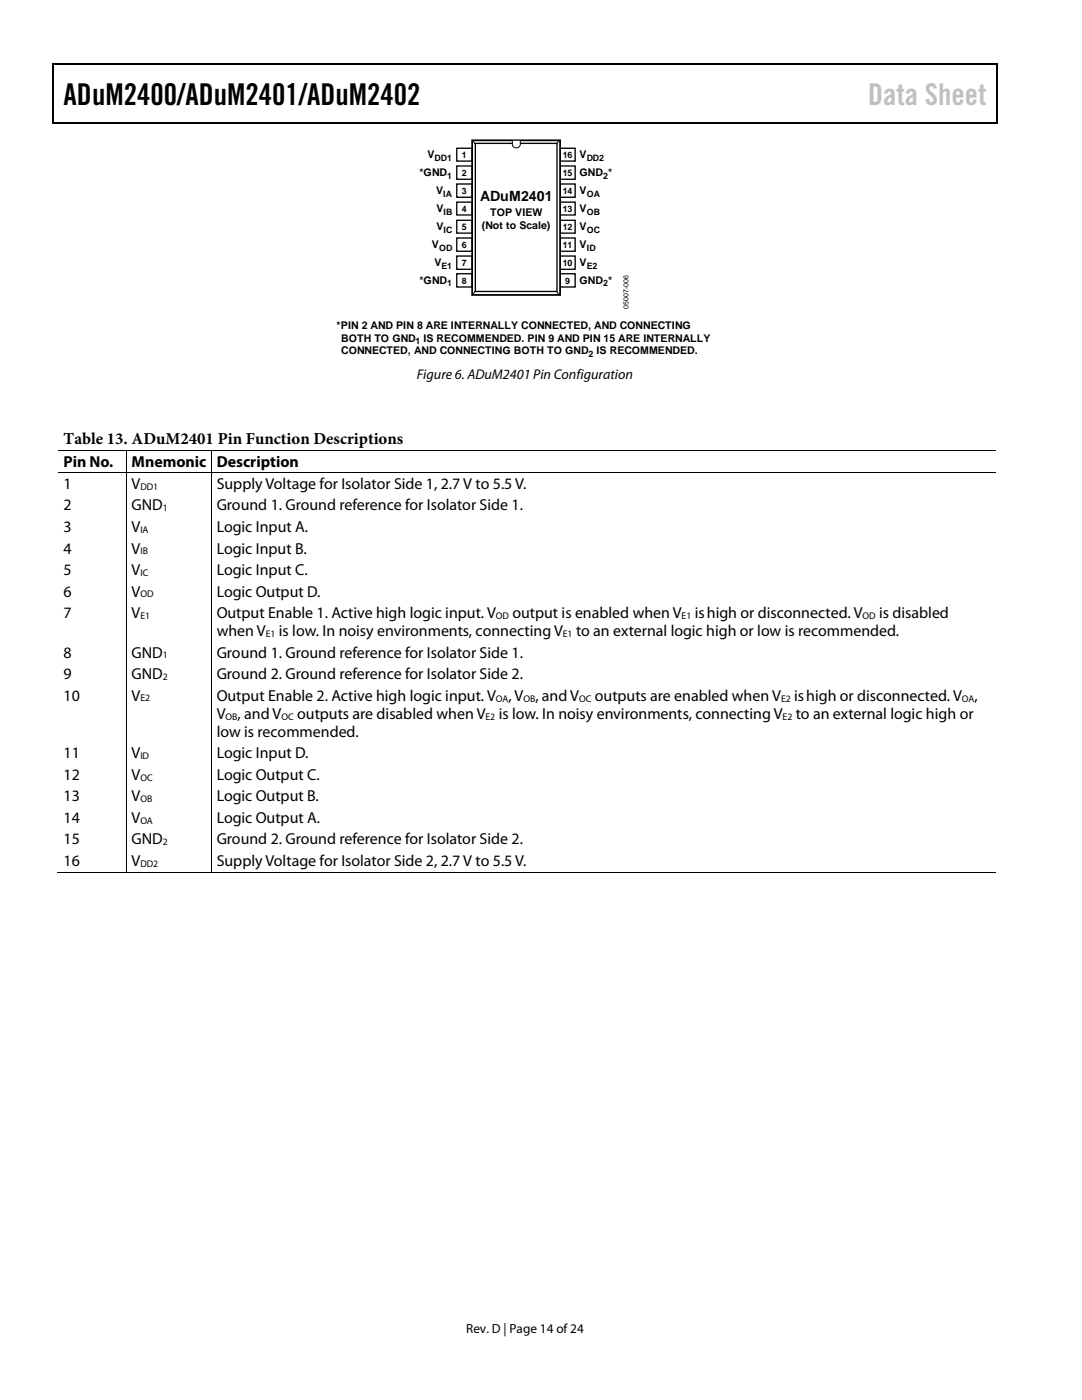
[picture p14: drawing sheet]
<svg xmlns="http://www.w3.org/2000/svg" width="216mm" height="279mm" viewBox="0 0 216 279" stroke-linecap="round" stroke-linejoin="round" font-family="sans-serif">
<defs><g id="words">
<text font-size="6" x="12.7" y="21">ADuM2400/ADuM2401/ADuM2402</text>
<text font-size="6" fill="#c0c0c0" x="173.2" y="21">Data Sheet</text>
<text font-size="3.3" x="12.7" y="88.5">Table 13. ADuM2401 Pin Function Descriptions</text>
<g font-size="3.2">
<text x="12.7" y="93.1">Pin No.</text>
<text x="26.2" y="93.1">Mnemonic Description</text>
<text x="12.7" y="97.6">1</text>
<text x="12.7" y="101.9">2</text>
<text x="26.2" y="97.6">V</text>
<text x="26.2" y="101.9">GND</text>
<text x="43.2" y="97.6">Supply Voltage for Isolator Side 1, 2.7 V to 5.5 V.</text>
<text x="43.2" y="101.9">Ground 1. Ground reference for Isolator Side 1.</text>
<text x="12.7" y="106.2">3</text>
<text x="26.2" y="106.2">V</text>
<text x="43.2" y="106.2">Logic Input A.</text>
<text x="12.7" y="110.5">4</text>
<text x="26.2" y="110.5">V</text>
<text x="43.2" y="110.5">Logic Input B.</text>
<text x="12.7" y="114.8">5</text>
<text x="12.7" y="119.1">6</text>
<text x="26.2" y="114.8">V</text>
<text x="26.2" y="119.1">V</text>
<text x="43.2" y="119.1">Logic Output D.</text>
<text x="43.2" y="114.8">Logic Input C.</text>
<text x="12.7" y="123.4">7</text>
<text x="26.2" y="123.4">V</text>
<text x="43.2" y="123.4">Output Enable 1. Active high logic input. V</text>
<text x="102.3" y="123.4">output is enabled when V</text>
<text x="138.6" y="123.4">ishigh or disconnected. V</text>
<text x="175.4" y="123.4">is disabled</text>
<text x="12.7" y="131.2">8</text>
<text x="26.2" y="131.2">GND</text>
<text x="43.2" y="131.2">Ground 1. Ground reference for Isolator Side 1.</text>
<text x="43.2" y="127">when V</text>
<text x="55.6" y="127">is low. In noisy environments, connecting V</text>
<text x="114.9" y="127">to an external logic high or low is recommended.</text>
<text x="12.7" y="135.5">9</text>
<text x="26.2" y="135.5">GND</text>
<text x="43.2" y="135.5">Ground 2. Ground reference for Isolator Side 2.</text>
<text x="12.7" y="139.8">10</text>
<text x="26.2" y="139.8">V</text>
<text x="43.2" y="143.4">V</text>
<text x="43.2" y="139.8">Output Enable 2. Active high logic input. V</text>
<text x="47.4" y="143.4">, and V</text>
<text x="59.3" y="143.4">outputs are disabled when V</text>
<text x="99.5" y="143.4">is low. In noisy environments, connecting V</text>
<text x="101.5" y="139.8">, V</text>
<text x="106.8" y="139.8">, and V</text>
<text x="118.7" y="139.8">outputs are enabled when V</text>
<text x="158.5" y="139.8">ishigh or disconnected. V</text>
<text x="158.8" y="143.4">to an external logic high or</text>
<text x="194.4" y="139.8">,</text>
<text x="43.2" y="147">low is recommended.</text>
<text x="12.7" y="151.3">11</text>
<text x="12.7" y="155.6">12</text>
<text x="26.2" y="151.3">V</text>
<text x="26.2" y="155.6">V</text>
<text x="43.2" y="155.6">Logic Output C.</text>
<text x="43.2" y="151.3">Logic Input D.</text>
<text x="12.7" y="159.9">13</text>
<text x="26.2" y="159.9">V</text>
<text x="43.2" y="159.9">Logic Output B.</text>
<text x="12.7" y="164.2">14</text>
<text x="26.2" y="164.2">V</text>
<text x="43.2" y="164.2">Logic Output A.</text>
<text x="12.7" y="168.5">15</text>
<text x="12.7" y="172.8">16</text>
<text x="26.2" y="172.8">V</text>
<text x="26.2" y="168.5">GND</text>
<text x="43.2" y="168.5">Ground 2. Ground reference for Isolator Side 2.</text>
<text x="43.2" y="172.8">Supply Voltage for Isolator Side 2, 2.7 V to 5.5 V.</text>
</g>
<g font-size="2.8">
<text x="95.8" y="40.2">ADuM2401</text>
<text x="83.2" y="75.5">Figure 6. ADuM2401 Pin Configuration</text>
</g>
<text font-size="2.6" x="93" y="266">Rev. D | Page 14 of 24</text>
<g font-size="2.1">
<text x="83.7" y="35.1">*GND</text>
<text x="85.3" y="31.5">V</text>
<text x="115.7" y="31.5">V</text>
<text x="115.7" y="35.1">GND *</text>
<text x="87" y="38.7">V</text>
<text x="115.7" y="38.7">V</text>
<text x="87.1" y="42.3">V</text>
<text x="87.1" y="45.9">V</text>
<text x="96.2" y="45.7">(Not to Scale)</text>
<text x="97.8" y="43.1">TOP VIEW</text>
<text x="115.7" y="42.3">V</text>
<text x="115.7" y="45.9">V</text>
<text x="86.2" y="49.5">V</text>
<text x="86.7" y="53.1">V</text>
<text x="115.7" y="49.5">V</text>
<text x="115.7" y="53.1">V</text>
<text x="83.7" y="56.6">*GND</text>
<text x="115.7" y="56.6">GND *</text>
<text x="67.1" y="65.7">*PIN 2 AND PIN 8 ARE INTERNALLY CONNECTED, AND CONNECTING</text>
<text x="68.1" y="68.2">BOTH TO GND</text>
<text x="68.1" y="70.7">CONNECTED, AND CONNECTING BOTH TO GND</text>
<text x="84.5" y="68.2">IS RECOMMENDED. PIN 9 AND PIN 15 ARE INTERNALLY</text>
<text x="119" y="70.7">IS RECOMMENDED.</text>
</g>
<g font-size="1.9">
<text x="28" y="97.7">DD1</text>
<text x="28" y="106.3">IA</text>
<text x="32.5" y="102">1</text>
<text x="28" y="110.6">IB</text>
<text x="28" y="114.9">IC</text>
<text x="28" y="119.2">OD</text>
<text x="28" y="123.5">E1</text>
<text x="99" y="123.5">OD</text>
<text x="136" y="123.5">E1</text>
<text x="172.1" y="123.5">OD</text>
<text x="32.5" y="131.4">1</text>
<text x="53" y="127.1">E1</text>
<text x="112.3" y="127.1">E1</text>
<text x="32.5" y="135.7">2</text>
<text x="28" y="140">E2</text>
<text x="45" y="143.6">OB</text>
<text x="56.2" y="143.6">OC</text>
<text x="96.9" y="143.6">E2</text>
<text x="99" y="140">OA</text>
<text x="104.4" y="140">OB</text>
<text x="115.6" y="140">OC</text>
<text x="155.9" y="140">E2</text>
<text x="156.2" y="143.6">E2</text>
<text x="191.9" y="140">OA</text>
<text x="28" y="151.5">ID</text>
<text x="28" y="155.8">OC</text>
<text x="28" y="160.1">OB</text>
<text x="28" y="164.4">OA</text>
<text x="28" y="173">DD2</text>
<text x="32.5" y="168.7">2</text>
</g>
<g font-size="1.8">
<text x="86.7" y="32">DD1</text>
<text x="89.3" y="35.6">1</text>
<text x="92.2" y="31.5">1</text>
<text x="92.2" y="35.1">2</text>
<text x="112.3" y="35.1">15</text>
<text x="112.3" y="31.5">16</text>
<text x="117.1" y="32">DD2</text>
<text x="120.4" y="35.6">2</text>
<text x="88.4" y="39.2">IA</text>
<text x="92.2" y="38.7">3</text>
<text x="112.3" y="38.7">14</text>
<text x="117.1" y="39.2">OA</text>
<text x="88.5" y="42.8">IB</text>
<text x="88.5" y="46.4">IC</text>
<text x="92.2" y="42.3">4</text>
<text x="92.2" y="45.9">5</text>
<text x="112.3" y="42.3">13</text>
<text x="112.3" y="45.9">12</text>
<text x="117.1" y="42.8">OB</text>
<text x="117.1" y="46.4">OC</text>
<text x="87.6" y="50">OD</text>
<text x="88.1" y="53.6">E1</text>
<text x="92.2" y="49.5">6</text>
<text x="92.2" y="53.1">7</text>
<text x="112.3" y="49.5">11</text>
<text x="112.3" y="53.1">10</text>
<text x="117.1" y="50">ID</text>
<text x="117.1" y="53.6">E2</text>
<text x="89.3" y="57.2">1</text>
<text x="92.2" y="56.6">8</text>
<text x="112.8" y="56.6">9</text>
<text x="120.4" y="57.2">2</text>
<text x="82.9" y="68.7">1</text>
<text x="117.5" y="71.2">2</text>
</g>
<text font-size="1.4" x="125.4" y="61.6" transform="rotate(-90 125.4 61.6)">05007-006</text>
</g></defs>
<path d="M10.5 12.7h.3v1h-.3zM198.8 12.7h.2v1h-.2zM198.8 12.7h.2v.3h-.2zM198.8 24.4h.2v.3h-.2z" fill="#000"/>
<path d="M10.5 12.8h188.3M10.7 13.7v11M198.9 13.7v11M10.5 24.5h188.3" fill="none" stroke="#000" stroke-width=".25"/>
<g fill="#fff" stroke="#000" stroke-width=".26">
<path d="M91.1 29.6h3.1v2.6h-3.1z"/>
<path d="M91.1 33.1h3.1v2.7h-3.1z"/>
<path d="M91.1 36.7h3.1v2.7h-3.1z"/>
<path d="M91.1 40.3h3.1v2.6h-3.1z"/>
<path d="M111.8 29.6h3v2.6h-3z"/>
<path d="M111.8 33.1h3v2.7h-3z"/>
<path d="M111.8 36.7h3v2.7h-3z"/>
<path d="M111.8 40.3h3v2.6h-3z"/>
<path d="M91.1 44h3.1v2.5h-3.1z"/>
<path d="M111.8 44h3v2.5h-3z"/>
<path d="M91.1 47.5h3.1v2.6h-3.1z"/>
<path d="M111.8 47.5h3v2.6h-3z"/>
<path d="M91.1 51.1h3.1v2.6h-3.1z"/>
<path d="M111.8 51.1h3v2.6h-3z"/>
<path d="M91.1 54.6h3.1v2.7h-3.1z"/>
<path d="M111.8 54.6h3v2.7h-3z"/>
</g>
<path d="M94.2 28h17.6v30.9h-17.6z" fill="#fff" stroke="#000" stroke-width=".35"/>
<path d="M94.8 28.6h16.3v29.6h-16.3z" fill="none" stroke="#000" stroke-width=".26"/>
<path d="M102.2 28.1h1.6a.94 .94 0 0 1-.2 1.1 .94 .94 0 0 1-1.1 .1l-.3-.5z" fill="#fff"/>
<g fill="none" stroke="#000" stroke-width=".2">
<path d="M94.3 28.1l.4 .5M102.2 28.1v.5a.8 .8 0 0 0 .7 .9 .8 .8 0 0 0 .9-.7v-.7M111.6 28.1l-.5 .5M94.8 58.1l-.5 .7M111.1 58.3l.5 .5M11.7 89.9h187M11.7 94.4h187M25.2 89.9v4.4M25.2 94.4v79.8M42.2 89.9v4.4M42.2 94.4v79.8M11.4 174.1h13.7"/>
<path d="M25.3 174.1h16.8M42.3 174.1h156.4"/>
</g>
<use href="#words"/>
</svg>
